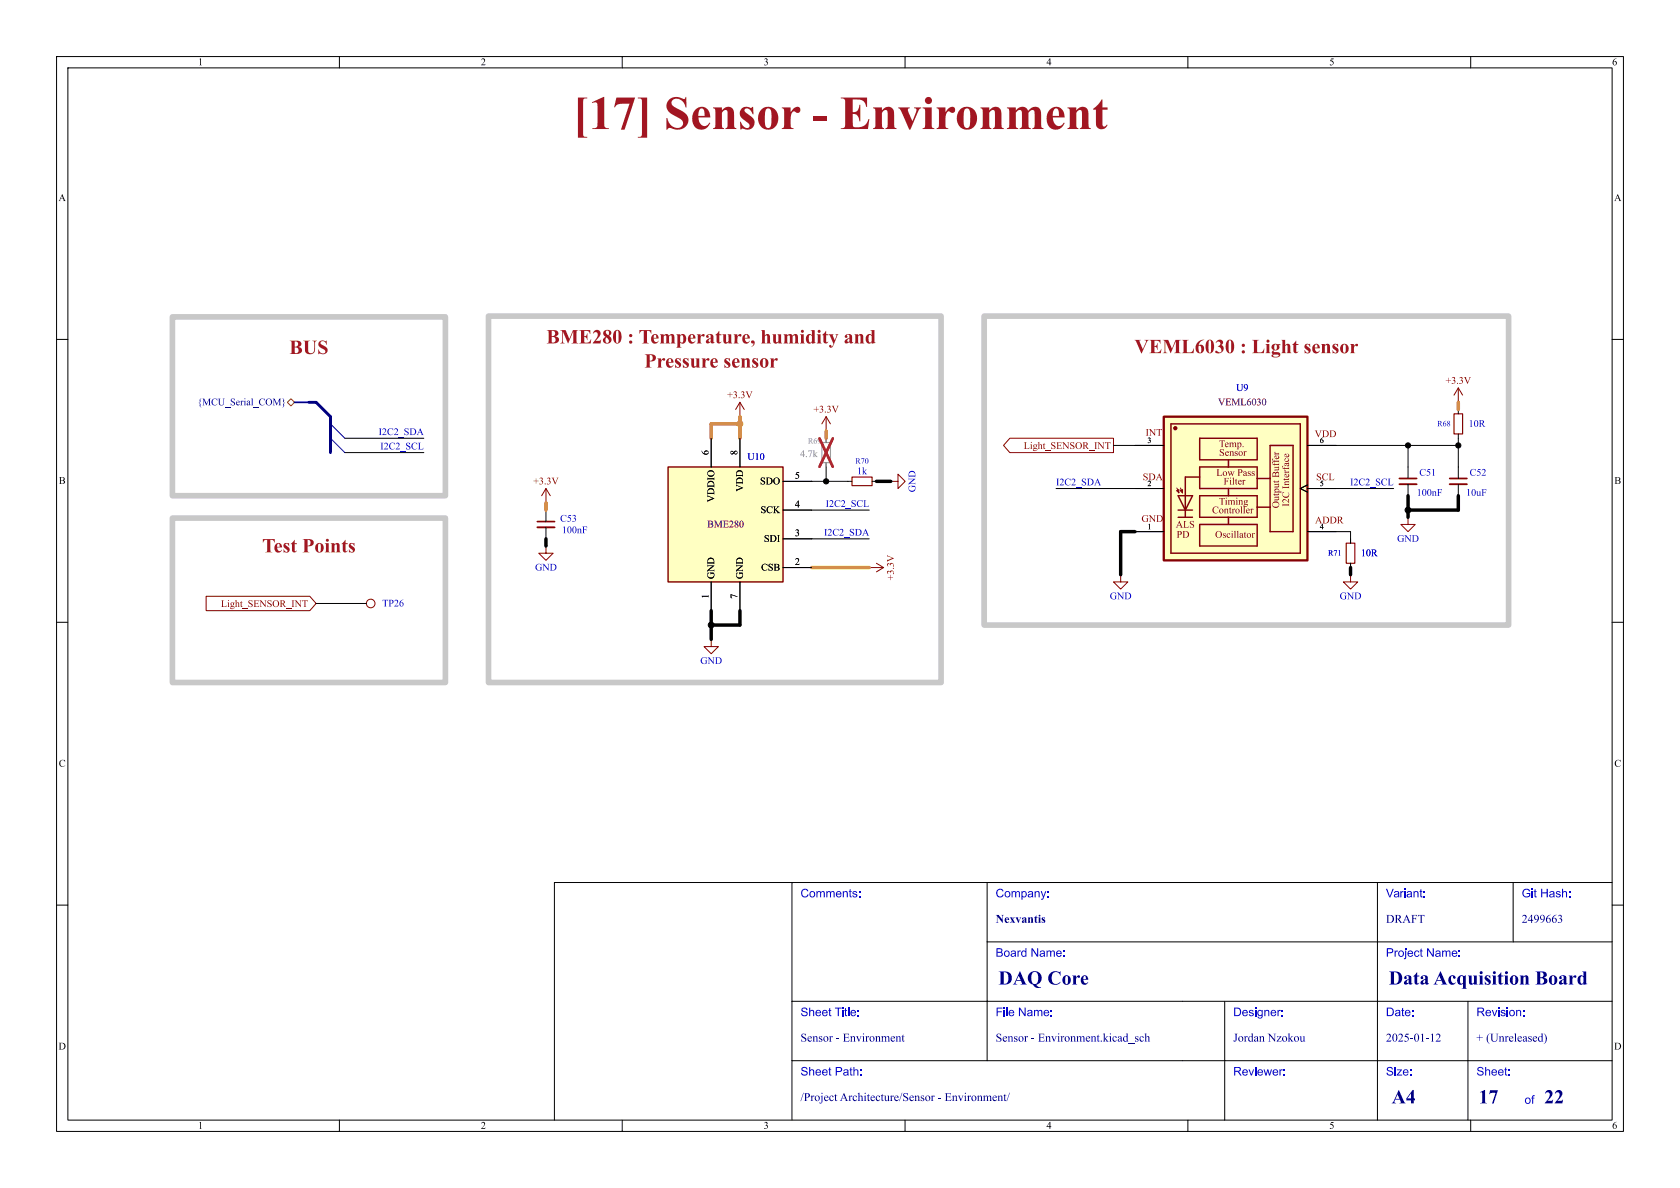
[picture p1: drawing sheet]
<svg xmlns="http://www.w3.org/2000/svg" width="297mm" height="210mm" viewBox="0 0 297 210" stroke-linecap="round" stroke-linejoin="round" font-family="sans-serif">
<defs><g id="words">
<text font-size="8.4" fill="#a21622" x="101.3" y="25">[17]Sensor- Environment</text>
<g font-size="3.5" fill="#a21622">
<text x="51.2" y="63">BUS</text>
<text x="96.6" y="61.1">BME280: Temperature,humidityand</text>
<text x="113.9" y="65.4">Pressuresensor</text>
<text x="200.6" y="62.9">VEML6030 : Lightsensor</text>
<text x="46.3" y="98.6">TestPoints</text>
</g>
<g font-size="3.5" fill="#00007f">
<text x="176.5" y="174.9">DAQ Core</text>
<text x="245.5" y="174.9">DataAcquisitionBoard</text>
<text x="246" y="195.9">A4</text>
<text x="261.4" y="196">17</text>
<text x="273" y="196">22</text>
</g>
<g font-size="2.1" fill="#00f">
<text x="141.5" y="159.2">Comments:</text>
<text x="176" y="159.2">Company:</text>
<text x="245" y="159.2">Variant:</text>
<text x="269" y="159.2">Git Hash:</text>
<text x="176" y="169.7">Board Name:</text>
<text x="245" y="169.7">Project Name:</text>
<text x="141.5" y="180.2">Sheet Title:</text>
<text x="176" y="180.2">File Name:</text>
<text x="218" y="180.2">Designer:</text>
<text x="245" y="180.2">Date:</text>
<text x="261" y="180.2">Revision:</text>
<text x="141.5" y="190.7">Sheet Path:</text>
<text x="218" y="190.7">Reviewer:</text>
<text x="245" y="190.7">Size:</text>
<text x="261" y="190.7">Sheet:</text>
<text x="269.5" y="195.7">of</text>
</g>
<g font-size="2.1" fill="#00007f">
<text x="176" y="163.7">Nexvantis</text>
<text x="245" y="163.7">DRAFT</text>
<text x="269" y="163.7">2499663</text>
<text x="141.5" y="184.7">Sensor- Environment</text>
<text x="176" y="184.7">Sensor- Environment.kicad_sch</text>
<text x="218" y="184.7">JordanNzokou</text>
<text x="245" y="184.7">2025-01-12</text>
<text x="261" y="184.7">+ (Unreleased)</text>
<text x="141.5" y="195.2">/ProjectArchitecture/SensorEnvironment/</text>
</g>
<g font-size="1.8">
<text x="35" y="12">1</text>
<text x="85" y="12">2</text>
<text x="135" y="12">3</text>
<text x="185" y="12">4</text>
<text x="235" y="12">5</text>
<text x="285" y="12">6</text>
<text x="10.3" y="36">A</text>
<text x="285.3" y="36">A</text>
<text x="125.5" y="80.5" transform="rotate(-90 125.5 80.5)">6</text>
<text x="130.6" y="80.5" transform="rotate(-90 130.6 80.5)">8</text>
<text x="10.4" y="86">B</text>
<text x="126.7" y="88.8" transform="rotate(-90 126.7 88.8)">VDDIO</text>
<text x="131.8" y="86.9" transform="rotate(-90 131.8 86.9)">VDD</text>
<text x="134.4" y="86.1">SDO</text>
<text x="140.5" y="84.8">5</text>
<text x="140.5" y="89.9">4</text>
<text x="285.4" y="86">B</text>
<text x="134.5" y="91.2">SCK</text>
<text x="140.5" y="95">3</text>
<text x="134.6" y="101.3">CSB</text>
<text x="135.1" y="96.2">SDI</text>
<text x="140.5" y="100.1">2</text>
<text x="125.5" y="105.9" transform="rotate(-90 125.5 105.9)">1</text>
<text x="126.7" y="102.4" transform="rotate(-90 126.7 102.4)">GND</text>
<text x="130.6" y="105.9" transform="rotate(-90 130.6 105.9)">7</text>
<text x="131.8" y="102.4" transform="rotate(-90 131.8 102.4)">GND</text>
<text x="10.4" y="136">C</text>
<text x="285.4" y="136">C</text>
<text x="10.3" y="186">D</text>
<text x="285.3" y="186">D</text>
<text x="35" y="200">1</text>
<text x="85" y="200">2</text>
<text x="135" y="200">3</text>
<text x="185" y="200">4</text>
<text x="235" y="200">5</text>
<text x="285" y="200">6</text>
</g>
<g font-size="1.8" fill="#840000">
<text x="128.6" y="70.8">+3.3V</text>
<text x="255.6" y="68.3">+3.3V</text>
<text x="143.8" y="73.4">+3.3V</text>
<text x="202.5" y="77.5">INT</text>
<text x="232.4" y="77.7">VDD</text>
<text x="181" y="79.8">Light_SENSOR_INT</text>
<text x="215.5" y="79.5">Temp.</text>
<text x="215.5" y="81">Sensor</text>
<text x="94.3" y="86.1">+3.3V</text>
<text x="202" y="85.4">SDA</text>
<text x="215" y="84.6">Low Pass</text>
<text x="215.5" y="89.7">Timing</text>
<text x="216.3" y="86.1">Filter</text>
<text x="226.6" y="89.9" transform="rotate(-90 226.6 89.9)">OutputBuffer</text>
<text x="228.4" y="89.6" transform="rotate(-90 228.4 89.6)">I2C Interface</text>
<text x="232.7" y="85.4">SCL</text>
<text x="201.8" y="92.7">GND</text>
<text x="207.9" y="93.7">ALS</text>
<text x="208" y="95.5">PD</text>
<text x="214.3" y="91.2">Controller</text>
<text x="214.8" y="95.5">Oscillator</text>
<text x="232.5" y="93">ADDR</text>
<text x="39.1" y="107.8">Light_SENSOR_INT</text>
<text x="158.5" y="102.6" transform="rotate(-90 158.5 102.6)">+3.3V</text>
</g>
<g font-size="1.8" fill="#0000c2">
<text x="218.5" y="69.6">U9</text>
<text x="66.9" y="77.1">I2C2_SDA</text>
<text x="259.6" y="75.9">10R</text>
<text x="67.2" y="79.7">I2C2_SCL</text>
<text x="132.1" y="81.8">U10</text>
<text x="146" y="89.8">I2C2_SCL</text>
<text x="151.5" y="84.3">1k</text>
<text x="162.3" y="87" transform="rotate(-90 162.3 87)">GND</text>
<text x="186.7" y="86">I2C2_SDA</text>
<text x="238.7" y="86">I2C2_SCL</text>
<text x="250.5" y="88.1">100nF</text>
<text x="250.9" y="84.6">C51</text>
<text x="259.2" y="88.1">10uF</text>
<text x="259.8" y="84.6">C52</text>
<text x="99" y="92.7">C53</text>
<text x="99.3" y="94.7">100nF</text>
<text x="145.7" y="94.9">I2C2_SDA</text>
<text x="94.6" y="101.3">GND</text>
<text x="240.6" y="98.8">10R</text>
<text x="247" y="96.2">GND</text>
<text x="67.6" y="107.7">TP26</text>
<text x="196.2" y="106.4">GND</text>
<text x="236.8" y="106.4">GND</text>
<text x="123.8" y="117.8">GND</text>
</g>
<text font-size="1.8" fill="#000084" x="34.9" y="72.1">{MCU_Serial_COM}</text>
<g font-size="1.8" fill="#840084">
<text x="215.3" y="72.1">VEML6030</text>
<text x="125" y="93.7">BME280</text>
</g>
<text font-size="1.8" fill="#abaaa8" x="141.4" y="81.3">4.7k</text>
<g font-size="1.4" fill="#0000c2">
<text x="254.1" y="75.7">R68</text>
<text x="151.2" y="82.3">R70</text>
<text x="234.8" y="98.6">R71</text>
</g>
<text font-size="1.4" fill="#abaaa8" x="142.8" y="78.8">R69</text>
<g font-size="1.4">
<text x="202.8" y="78.5">3</text>
<text x="233.3" y="78.5">6</text>
<text x="202.8" y="86.1">2</text>
<text x="233.3" y="86.1">5</text>
<text x="202.8" y="93.7">1</text>
<text x="233.3" y="93.7">4</text>
</g>
</g></defs>
<g fill="none" stroke="#000" stroke-width=".18">
<path d="M10 10h277v190h-277zM12 12h273v186h-273zM60 10v2M110 10v2M160 10v2M210 10v2M260 10v2M10 60h2M130.8 73.7h.1M257.8 71.1h.1M257.8 72.4v.8M257.8 76.7v.8"/>
<path d="M285 60h2M248.9 82.6v2M248.9 85.6v2M257.8 82.6v2M257.8 85.6v2M10 110h2M238.8 101.6h.1M285 110h2M140 156v42M174.5 156v31.5M243.5 156v42M267.5 156v10.5"/>
<path d="M285 156h-187v42M10 160h2M140 177h145M174.5 166.5h110.5M216.5 177v21M259.5 177v21M285 160h2M60 198v2M110 198v2M140 187.5h145M160 198v2M210 198v2"/>
<path d="M260 198v2"/>
</g>
<path d="M130.8 71.1l.8 1.3M130.8 71.1l-.8 1.3M130.8 71.1v2.6M257.8 68.6l.8 1.3M257.8 68.6l-.8 1.3M257.8 68.6v2.5M238.8 101.6v1.3h1.2l-1.2 1.2-1.3-1.2h1.3" fill="none" stroke="#840000" stroke-width=".18"/>
<path d="M247.4 84.6h3M256.3 84.6h3" fill="none" stroke="#840000" stroke-width=".3"/>
<path d="M247.4 85.6h3M256.3 85.6h3" fill="none" stroke="#840000" stroke-width=".33"/>
<path d="M257 73.2h1.6v3.5h-1.6z" fill="none" stroke="#840000" stroke-width=".2"/>
<path d="M205.7 73.7h25.4v25.4h-25.4z" fill="#ffffc2"/>
<path d="M205.7 73.7h25.4v25.4h-25.4z" fill="none" stroke="#840000" stroke-width=".41"/>
<g fill="none" stroke="#840000" stroke-width=".25">
<path d="M207 74.9h22.9v22.9h-22.9zM212.1 77.5h10.1v3.8h-10.1zM224.5 78.7h4.1v15.3h-4.1zM208.3 87.6h2.5l-1.3 2.6zM208.3 91.4h2.5M208.3 90.2h2.5M209.5 90.2v1.2M212.1 84.3h-2.6v5.6M212.1 82.6h10.1v3.8h-10.1zM212.1 92.7h10.1v3.8h-10.1zM217.2 81.3v1.3M217.2 86.4v1.2"/>
<path d="M217.2 91.4v1.3M222.2 84.6h2.3M224.5 89.7h-2.3v-2.1h-10.1v3.8h10.1"/>
<circle cx="207.8" cy="75.7" r=".25"/>
<circle cx="207.8" cy="75.7" r=".13"/>
</g>
<path d="M154.9 99.6l1.3 .7M208 86.7l.4-.1v.5zM208.1 86.3l.3 .8M208.7 86.7l.3-.1v.5zM208.7 86.3l.3 .8M248.9 91.4v1.3h1.3l-1.3 1.3-1.3-1.3h1.3M153.7 100.3h2.5M156.2 100.3l-1.3 .8M198.1 101.6v1.3h1.3l-1.3 1.2-1.3-1.2h1.3" fill="none" stroke="#840000" stroke-width=".18"/>
<path d="M200.7 78.7h5M231.1 78.7h5.1M200.7 86.4h5M200.7 94h5M231.1 85.7l-1.2 .7 1.2 .6M231.1 86.4h5.1M231.1 94h5.1M238.8 95.3v.7M238.8 99.6v.7M248.9 91.4h.1M153.7 100.3h.1M198.1 101.6h.1" fill="none" stroke="#000" stroke-width=".18"/>
<path d="M238 96h1.5v3.6h-1.5z" fill="none" stroke="#840000" stroke-width=".2"/>
<path d="M145.3 78.2h1.5v3.6h-1.5z" fill="none" stroke="#9c9b98" stroke-width=".2"/>
<path d="M146 77.5v.7M146 81.8v.8" fill="none" stroke="#7a7a77" stroke-width=".18"/>
<path d="M144.9 77.5l2.3 5M147.2 77.5l-2.3 5" fill="none" stroke="#e12e31" stroke-width=".46"/>
<path d="M118.1 82.6h20.3v20.3h-20.3z" fill="#ffffc2"/>
<path d="M118.1 82.6h20.3v20.3h-20.3z" fill="none" stroke="#840000" stroke-width=".25"/>
<g fill="none" stroke="#000" stroke-width=".18">
<path d="M61 77.5h13.9M125.7 77.5v5.1M130.8 77.5v5.1M146 76.2h.1M196.8 78.7h8.9M231.1 78.7h26.7M248.9 78.7v3.9M257.8 77.5v5.1M61 80h13.9M96.5 88.9h.1M96.5 96.5h.1M96.5 90.2v2"/>
<path d="M96.5 93.2v2.1M138.4 85.1h12.2M138.4 90.2h15.3M138.4 95.3h15.3M146 82.6v2.5M154.2 85.1h.7M157.5 85.1h.1M186.7 86.4h19M200.7 94h5M231.1 85.7l-1.2 .7 1.2 .6M231.1 86.4h15.3M231.1 94h7.7v2"/>
<path d="M238.8 99.6v.7M55.9 106.7h8.9M125.7 113h.1M125.7 102.9v5.1M130.8 102.9v5.1M138.4 100.3h5.1"/>
</g>
<g fill="none" stroke="#840000" stroke-width=".18">
<path d="M146 73.7l.8 1.2M146 73.7l-.7 1.2M146 73.7v2.5M178.5 77.5h18.3v2.5h-18.3l-1.1-1.3zM96.5 96.5v1.3h1.3l-1.3 1.3-1.3-1.3h1.3M96.5 86.4l.8 1.2M96.5 86.4l-.7 1.2M96.5 86.4v2.5M157.5 85.1h1.2v-1.3l1.3 1.3-1.3 1.3v-1.3M36.4 105.4h18.4l1.1 1.3-1.1 1.3h-18.4zM125.7 113v1.3h1.3l-1.3 1.3-1.2-1.3h1.2"/>
<circle cx="65.5" cy="106.7" r=".76"/>
</g>
<path d="M95 92.2h3" fill="none" stroke="#840000" stroke-width=".3"/>
<path d="M95 93.2h3" fill="none" stroke="#840000" stroke-width=".33"/>
<path d="M150.6 84.3h3.6v1.6h-3.6z" fill="none" stroke="#840000" stroke-width=".2"/>
<path d="M50.8 71.1l.6-.6 .7 .6-.7 .7z" fill="none" stroke="#725600" stroke-width=".18"/>
<path d="M54.6 71.1h1.3l2.5 2.6v6.3" fill="none" stroke="#000084" stroke-width=".51"/>
<path d="M52.1 71.1h2.5" fill="none" stroke="#000084" stroke-width=".3"/>
<path d="M130.8 73.7v3.8M130.8 74.9h-5.1v2.6M146 76.2v1.3M257.8 71.1v1.3M96.5 88.9v1.3M143.5 100.3h10.2" fill="none" stroke="#dc8e00" stroke-width=".61"/>
<path d="M96.5 95.3v1.2M154.9 85.1h2.6M200.7 94h-2.6v7.6M248.9 87.6v3.8M257.8 87.6v2.6h-8.9M125.7 108v5M130.8 108v2.5h-5.1M238.8 100.3v1.3" fill="none" stroke="#000" stroke-width=".61"/>
<path d="M58.4 74.9l2.6 2.6M58.4 77.5l2.6 2.5" fill="none" stroke="#000084" stroke-width=".18"/>
<path d="M30.5 56h48.2v31.6h-48.2zM86.4 55.9h80v64.8h-80zM174 55.9h92.7v54.6h-92.7zM30.5 91.6h48.2v29h-48.2z" fill="none" stroke="#c8c8c8" stroke-width="1"/>
<path d="M146 77.5v.7M146 81.8v.8" fill="none" stroke="#7a7a77" stroke-width=".18"/>
<path d="M144.9 77.5l2.3 5M147.2 77.5l-2.3 5" fill="none" stroke="#e12e31" stroke-width=".46"/>
<g fill="#000" stroke="#000" stroke-width=".18">
<circle cx="248.9" cy="78.7" r=".46"/>
<circle cx="257.8" cy="78.7" r=".46"/>
<circle cx="146" cy="85.1" r=".46"/>
<circle cx="248.9" cy="90.2" r=".52"/>
<circle cx="125.7" cy="110.5" r=".52"/>
</g>
<circle cx="130.8" cy="74.9" r=".52" fill="#dc8e00" stroke="#dc8e00" stroke-width=".18"/>
<use href="#words"/>
</svg>
